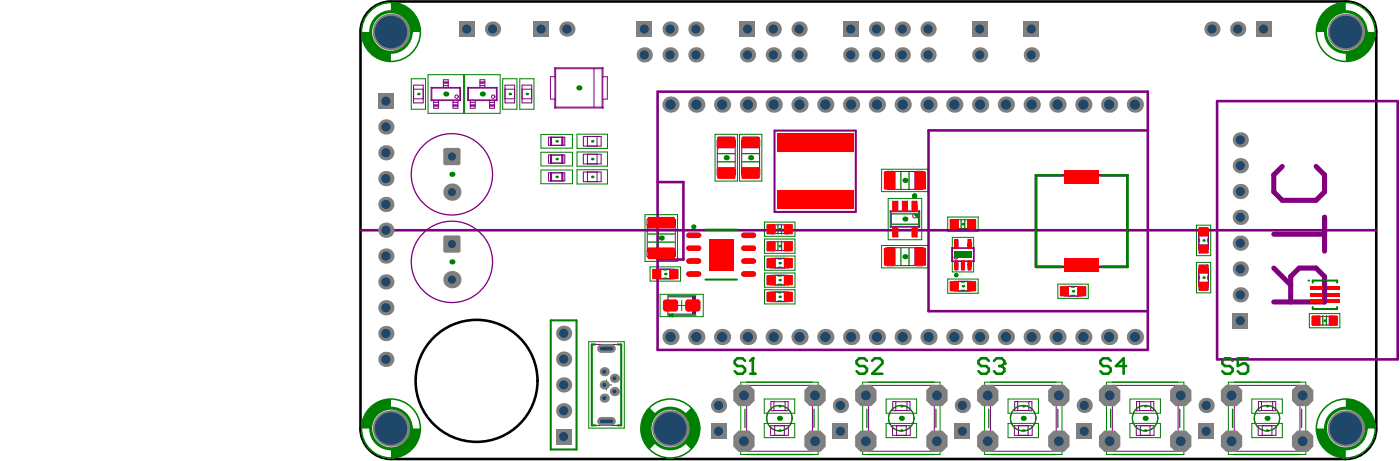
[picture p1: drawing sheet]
<svg xmlns="http://www.w3.org/2000/svg" width="459mm" height="151mm" viewBox="0 0 459 151" stroke-linecap="round" stroke-linejoin="round" font-family="sans-serif">
<g fill="none" stroke="#000" stroke-width=".85">
<path d="M121.5 3a10 10 0 0 1 6.6-2.5h313.1a10 10 0 0 1 10 10v129.8a10 10 0 0 1-10 10h-313a10 10 0 0 1-10-9.9v-129.9a10 10 0 0 1 3.3-7.5z"/>
<circle cx="156.2" cy="124.7" r="20"/>
</g>
<g fill="none" stroke="#008000" stroke-width=".33">
<path d="M134.8 25.8h4.7v10h-4.7zM140.3 24.5h11.7v12.6h-11.7zM152.3 24.5h11.7v12.6h-11.7zM164.8 25.8h4.7v10h-4.7zM170.4 25.8h4.7v10h-4.7zM177.3 44h10.4v4.5h-10.4zM177.3 49.9h10.4v4.4h-10.4zM177.3 55.7h10.4v4.5h-10.4zM189.2 43.9h10v4.7h-10zM189.2 49.8h10v4.6h-10zM189.2 55.6h10v4.7h-10zM234.4 44h7.4v15.3h-7.4z"/>
<path d="M242.4 44h7.3v15.3h-7.3zM289 55.4h15.3v7.4h-15.3zM211.5 70.3h10.6v15.3h-10.6zM250.6 72.7h10v4.7h-10zM250.6 78.3h10v4.7h-10zM291.2 65h11v13.5h-11zM310.7 71.1h10v4.6h-10zM312.2 77.7h7v11.4h-7zM392.2 73.7h4.7v10h-4.7zM213.1 87.4h10v4.7h-10zM216.4 96.4h14.2v7.3h-14.2zM223.5 98.4v3.3"/>
<path d="M250.6 83.9h10v4.6h-10zM250.6 89.4h10v4.7h-10zM250.6 94.9h10v4.7h-10zM289 80.4h15.3v7.3h-15.3zM310.7 91.4h10v4.7h-10zM346.8 93.1h10v4.6h-10zM392.2 85.9h4.7v10h-4.7zM193 111.9h11.7v28.3h-11.7zM221.8 100.1h3.3M429.2 102.7h10v4.7h-10zM197.2 126.1h3.3M198.8 124.4v3.3"/>
<path d="M242.9 125.2h25.3v23.7h-25.3zM250.5 130.7h10v4.7h-10zM250.5 138.7h10v4.6h-10zM282.8 125.2h25.4v23.7h-25.4zM290.5 130.7h10v4.7h-10zM290.5 138.7h10v4.6h-10zM322.8 125.2h25.4v23.7h-25.4zM330.5 130.7h10v4.7h-10zM330.5 138.7h10v4.6h-10zM362.7 125.2h25.4v23.7h-25.4zM370.4 130.7h10v4.7h-10zM370.4 138.7h10v4.6h-10z"/>
<path d="M402.7 125.2h25.4v23.7h-25.4zM410.4 130.7h10v4.7h-10zM410.4 138.7h10v4.6h-10z"/>
</g>
<g fill="#008000">
<circle cx="137.2" cy="30.8" r=".42"/>
<circle cx="148.1" cy="85.8" r=".85"/>
<circle cx="148.1" cy="57.1" r=".85"/>
<circle cx="146.2" cy="30.8" r=".83"/>
<circle cx="158.1" cy="30.8" r=".83"/>
<circle cx="167.1" cy="30.8" r=".42"/>
<circle cx="172.7" cy="30.8" r=".42"/>
<circle cx="182.5" cy="57.9" r=".42"/>
<circle cx="182.5" cy="52.1" r=".42"/>
<circle cx="182.5" cy="46.3" r=".42"/>
<circle cx="194.2" cy="57.9" r=".42"/>
<circle cx="194.2" cy="52.1" r=".42"/>
<circle cx="194.2" cy="46.3" r=".42"/>
<circle cx="238.1" cy="51.7" r=".85"/>
<circle cx="246.1" cy="51.7" r=".85"/>
<circle cx="255.5" cy="141" r=".42"/>
<circle cx="255.5" cy="133" r=".42"/>
<circle cx="255.6" cy="97.2" r=".42"/>
<circle cx="255.6" cy="91.7" r=".42"/>
<circle cx="255.6" cy="86.2" r=".42"/>
<circle cx="255.6" cy="80.6" r=".42"/>
<circle cx="255.6" cy="75.1" r=".42"/>
<circle cx="295.5" cy="141" r=".42"/>
<circle cx="295.5" cy="133" r=".42"/>
<circle cx="296.7" cy="84.1" r=".85"/>
<circle cx="296.7" cy="71.7" r=".83"/>
<circle cx="296.7" cy="59.1" r=".85"/>
<circle cx="315.7" cy="93.7" r=".42"/>
<circle cx="315.7" cy="73.4" r=".42"/>
<circle cx="335.5" cy="141" r=".42"/>
<circle cx="335.5" cy="133" r=".42"/>
<circle cx="375.4" cy="141" r=".42"/>
<circle cx="375.4" cy="133" r=".42"/>
<circle cx="394.6" cy="90.9" r=".42"/>
<circle cx="394.6" cy="78.7" r=".42"/>
<circle cx="415.4" cy="141" r=".42"/>
<circle cx="415.4" cy="133" r=".42"/>
<circle cx="434.2" cy="105" r=".42"/>
<circle cx="218.1" cy="89.7" r=".42"/>
<circle cx="255.5" cy="137" r=".85"/>
<circle cx="295.5" cy="137" r=".85"/>
<circle cx="315.7" cy="83.4" r=".83"/>
<circle cx="335.5" cy="137" r=".85"/>
<circle cx="375.4" cy="137" r=".85"/>
<circle cx="415.4" cy="137" r=".85"/>
<circle cx="216.8" cy="78" r=".85"/>
<circle cx="351.8" cy="95.4" r=".42"/>
<circle cx="189.8" cy="28.8" r=".85"/>
</g>
<g fill="none" stroke="#800080" stroke-width=".33">
<path d="M135.6 27.9h3.1v5.8h-3.1zM135.6 29.2h3.1M135.6 32.4h3.1M141.3 28.6l.3 .3M141.3 28.6v4.4M141.3 28.6h9.7M141.3 33h9.7M141.6 28.9v3.8M141.6 32.7l-.3 .3M141.6 32.7h9.1M141.6 28.9h9.1M142.2 33v2.5h1.6v-2.5"/>
<path d="M142.2 33.5h1.6M142.2 34.4h1.6M142.2 34.5h1.6M142.2 34.8h1.6M145.4 27.2h1.5M145.4 28h1.5M145.4 27.1h1.5M145.4 26.8h1.5M145.4 28.6v-2.5h1.5v2.5M148.5 33v2.5h1.6v-2.5M148.5 33.5h1.6M148.5 34.4h1.6"/>
<path d="M148.5 34.5h1.6M148.5 34.8h1.6M150.7 28.9v3.8M150.7 32.7l.3 .3M151 28.6v4.4M151 28.6l-.3 .3M153.3 28.6l.3 .3M153.3 28.6v4.4M153.3 28.6h9.7M153.3 33h9.7M153.6 28.9v3.8M153.6 32.7l-.3 .3"/>
<path d="M153.6 32.7h9.1M153.6 28.9h9.1M154.2 33v2.5h1.6v-2.5M154.2 33.5h1.6M154.2 34.4h1.6M154.2 34.5h1.6M154.2 34.8h1.6M157.3 27.2h1.6M157.3 28h1.6M157.3 27.1h1.6M157.3 26.8h1.6M157.3 28.6v-2.5h1.6v2.5"/>
<path d="M160.5 33v2.5h1.6v-2.5M160.5 33.5h1.6M160.5 34.4h1.6M160.5 34.5h1.6M160.5 34.8h1.6M162.7 28.9v3.8M162.7 32.7l.3 .3M163 28.6v4.4M163 28.6l-.3 .3M165.5 29.2h3.2v-1.3h-3.2v5.8h3.2v-1.3h-3.2M168.7 29.2v3.2M171.1 29.2h3.2"/>
<path d="M171.1 32.4h3.2M171.1 27.9h3.2v5.8h-3.2zM180.4 25.1h1.5v7.4h-1.5zM181.9 35.4h15.8M181.9 22.2v2.9M181.9 32.5v2.9M181.9 22.2l.3 .3M181.9 22.2h.1M181.9 22.2h15.8M182.2 22.5v12.6M182.2 35.1l-.3 .3M182.2 35.1h15.2"/>
<path d="M194.7 22.5v12.6M197.4 22.5v12.6M197.4 35.1l.3 .3M197.4 22.5h-15.2M197.6 25.1h1.5v7.4h-1.5zM197.7 22.2h.1M197.7 22.2v2.9M197.7 32.5v2.9M197.7 22.2l-.3 .3M179.8 56.6h5.4v2.7h-5.4zM179.8 44.9h5.4v2.7h-5.4zM179.8 50.8h5.4v2.6h-5.4z"/>
<path d="M180.5 44.9v2.7M180.5 50.8v2.6M180.5 56.6v2.7M180.5 50.8h4v2.6M180.8 44.9v2.7M180.8 50.8v2.6M180.8 56.6v2.7M184.2 44.9v2.7M184.2 50.8v2.6M184.2 56.6v2.7M184.5 44.9v2.7M184.5 56.6v2.7"/>
<path d="M191.2 56.3h5.9v3.2h-5.9zM191.2 44.7h5.9v3.2h-5.9zM191.2 50.5h5.9v3.2h-5.9zM192.6 44.7v3.2M192.6 50.5v3.2M192.6 56.3v3.2M195.7 44.7v3.2M195.7 50.5v3.2M195.7 56.3v3.2M235.1 47.7h6v-1.7h-6v11.3h6v-1.7h-6M241 47.7v7.9M243.1 46h6v1.7h-6z"/>
<path d="M243.1 55.6h6v1.7h-6zM243.2 47.7v7.9M249 47.7v7.9M291 56.1h1.7v6h-1.7zM292.7 56.2h8M300.7 56.1h1.6v6h-1.6zM212.1 72h9.3v1.6h-9.3zM212.2 73.6v8.7M221.4 73.6v8.7M252.8 79.1h1v3h-1zM253.8 73.6v3h-1v-3h5.6v3h-1v-3M253.8 76.5h3.6"/>
<path d="M253.8 79.2h3.6M257.4 79.1h1v3h-1zM291.8 69.1l.3 .3M291.8 69.1v5.3M291.8 74.4h9.7M291.8 69.1h9.7M292.1 74.1l-.3 .3M292.1 69.4v4.7M292.1 74.1h9.1M292.1 69.4h9.1M292.7 62h8M292.8 74.4v2h1.4v-2"/>
<path d="M292.8 75.7h1.4M292.8 75.4h1.4M292.8 74.6h1.4M292.8 69.1v-2h1.4v2M292.8 67.8h1.4M292.8 68.1h1.4M292.8 68.9h1.4M296 69.1v-2h1.3v2M296 67.8h1.3M296 68.1h1.3M296 68.9h1.3M299.2 74.4v2h1.3v-2"/>
<path d="M299.2 75.7h1.3M299.2 75.4h1.3M299.2 74.6h1.3M299.2 69.1v-2h1.3v2M299.2 67.8h1.3M299.2 68.1h1.3M299.2 68.9h1.3M301.2 74.1l.3 .3M301.2 69.4v4.7M301.5 69.1l-.3 .3M301.5 69.1v5.3M312.9 71.9h1v3h-1z"/>
<path d="M313 79.4h1v1.8h-1zM313 80h1M313.9 74.8h3.6M313.9 72h3.6M317.3 79.4h1v1.8h-1zM317.3 80h1M317.5 71.9h1v3h-1zM393 75.8h3.2v5.9h-3.2zM393 77.2h3.2M212.1 82.3h9.3v1.7h-9.3zM215.2 88.2h5.8v3.1h-5.8zM216.5 88.2v3.1"/>
<path d="M219 97.2h9v5.7h-9zM219.7 88.2v3.1M252.7 84.6h5.8v3.2h-5.8zM252.7 90.2h5.8v3.1h-5.8zM252.7 95.6h5.8v3.2h-5.8zM253.8 82.1h3.6M254 84.6v3.2M254 90.2v3.1M254 95.6v3.2M257.2 84.6v3.2M257.2 90.2v3.1M257.2 95.6v3.2"/>
<path d="M292.7 87.1v-6h-1.7v6h11.3v-6h-1.6v6M292.7 81.1h8M312 81.2l.2 .1M312 81.2v4.5M312 81.2h7.3M312 85.7h7.3M312.2 85.5l-.2 .2M312.2 81.3v4.2M312.2 85.5h7M312.2 81.3h7M312.8 92.1h5.8v3.2h-5.8zM313 85.6h1v1.8h-1z"/>
<path d="M313 86.8h1M313 86.5h1M313 80.3h1M314.1 92.1v3.2M315.2 85.6h1v1.8h-1zM315.2 86.8h1M315.2 86.5h1M317.3 92.1v3.2M317.3 85.6h1v1.8h-1zM317.3 86.8h1M317.3 86.5h1M317.3 80.3h1"/>
<path d="M319.2 85.5l.1 .2M319.2 81.3v4.2M319.3 81.2l-.1 .1M319.3 81.2v4.5M348.9 93.8h5.8v3.2h-5.8zM350.2 93.8v3.2M353.4 93.8v3.2M393 80.3h3.2M393 88h3.2v5.8h-3.2zM393 92.5h3.2M393 89.3h3.2M194 112.8h9.7v26.5h-9.7z"/>
<path d="M431.4 103.5h1v3h-1zM432.4 106.5h3.7M432.4 103.6h3.7M436.1 103.5h1v3h-1zM244.8 126.2h21.5v21.6h-21.5zM252.6 139.4h5.9v3.2h-5.9zM253.7 134.5v-3h-1v3h5.7v-3h-1v3M253.7 131.6h3.7M254 139.4v3.2M257.1 139.4v3.2M284.7 126.2h21.6v21.6h-21.6zM292.6 139.4h5.8v3.2h-5.8z"/>
<path d="M293.7 134.5v-3h-1v3h5.6v-3h-1v3M293.7 131.6h3.6M293.9 139.4v3.2M297.1 139.4v3.2M324.7 126.2h21.6v21.6h-21.6zM332.6 139.4h5.8v3.2h-5.8zM333.6 134.5v-3h-1v3h5.7v-3h-1v3M333.6 131.6h3.7M333.9 139.4v3.2M337 139.4v3.2M364.7 126.2h21.5v21.6h-21.5zM372.5 139.4h5.8v3.2h-5.8z"/>
<path d="M373.6 134.5v-3h-1v3h5.7v-3h-1v3M373.6 131.6h3.7M373.8 139.4v3.2M377 139.4v3.2M404.6 126.2h21.6v21.6h-21.6zM412.5 139.4h5.8v3.2h-5.8zM413.6 134.5v-3h-1v3h5.6v-3h-1v3M413.6 131.6h3.6M413.8 139.4v3.2M417 139.4v3.2"/>
</g>
<path d="M253.9 42.8h26.7v26.6h-26.7z" fill="none" stroke="#800080" stroke-width=".67"/>
<path d="M339.6 57.4h30v30h-30z" fill="none" stroke="#800080" stroke-width=".85"/>
<path d="M226.8 97.2h1.2v5.7h-1.2z" fill-rule="evenodd" fill="#800080"/>
<g fill="none" stroke="#800080" stroke-width=".33">
<circle cx="149.7" cy="31.7" r=".56"/>
<circle cx="161.7" cy="31.7" r=".56"/>
<circle cx="299.9" cy="70.7" r=".69"/>
<circle cx="313.4" cy="84.3" r=".58"/>
<circle cx="255.5" cy="137" r="4.2"/>
<circle cx="295.5" cy="137" r="4.2"/>
<circle cx="335.4" cy="137" r="4.2"/>
<circle cx="375.4" cy="137" r="4.2"/>
<circle cx="415.3" cy="137" r="4.2"/>
</g>
<g fill="none" stroke="#800080" stroke-width=".42">
<circle cx="148.1" cy="57.1" r="13.3"/>
<circle cx="148.1" cy="85.8" r="13.3"/>
</g>
<path d="M215.6 30h160.7v84.6h-160.7zM399 33.1h59.2v84.6h-59.2zM215.6 59.6h8.4v25.4h-8.4M376.3 42.7h-71.9v59.2h71.9M118.2 75.4h333" fill="none" stroke="#800080" stroke-width=".85"/>
<path d="M420.4 54.5l-2.8 2.8v5.5l2.8 2.8h11.1l2.7-2.8v-5.5l-2.7-2.8M417.6 76.7h16.6M434.2 71.2v11.1M417.6 98.9h16.6v-8.3l-2.7-2.8h-5.6l-2.8 2.8v8.3M417.6 87.8l5.5 5.6" fill="none" stroke="#800080" stroke-width="1.7"/>
<g fill="#008000">
<path d="M299.3 70.1h1.9v1.8z"/>
<path d="M226.6 133.5l1.7 1.9v1l.6 .6v.9l.5 .5v2.1l-.2 2.3-.4 .5v.9l-1.1 1.8-1.1 1.2-2.1-2.1 1.5-1.8v-1l.3-.3-.1-4.1-.9-.9v-.6l-.8-.8z"/>
<path d="M211.8 134.6l1.1-1.1 2.1 2.1-1.5 1.8v1l-.3 .3 .1 4.1 .9 .9v.6l.8 .8-2.1 2.1-1.7-2v-.9l-.6-.6v-.9l-.5-.5 .2-4.4 .4-.5v-.9z"/>
<path d="M128.2 .7l2.6 .3 .6 .6h.9l.6 .7h.7l1.5 1.5 1.5 1.7v.6l.7 .7 .5 2.1v1.6h-3l-.1-2.4-.7-.7v-.4l-3-2.8h-1.3l-.4-.4h-1.1z"/>
<path d="M433 5.1l3.2-3.1h.7l.6-.6 2.1-.6h1.6v3l-2.4 .2-.6 .6h-.5l-2.8 3.1v1.3l-.4 .4v1.1h-3l.2-2.6 .6-.7v-.8l.7-.7z"/>
<path d="M128.2 147l2.3-.2 .7-.6h.4l2.8-3v-1.3l.5-.5v-1.1h3l-.2 2.6-.7 .7v.9l-.6 .6v.7l-3.3 3h-.6l-.7 .6-2 .6h-1.6z"/>
<path d="M431.5 140.3h3l.2 2.4 .7 .7v.4l3 2.8h1.3l.4 .5h1.1v3l-2.6-.2-.7-.7h-.8l-.7-.6h-.6l-1.5-1.5-1.5-1.8v-.6l-.7-.7-.6-2.1z"/>
<path d="M121.5 133.4l1.7-1.5h.6l.7-.6 2.1-.6h1.6v3l-2.4 .2-.7 .6h-.4l-2.8 3v1.3l-.4 .5v1h-3.1l.2-2.6 .7-.6v-.9l.6-.6v-.7z"/>
<path d="M441.2 130.6l2.6 .2 .6 .7h.9l.7 .6h.6l1.5 1.5 1.5 1.8v.6l.7 .7 .6 2v1.6h-3l-.2-2.3-.7-.7v-.4l-3-2.8h-1.3l-.4-.5h-1.1z"/>
<path d="M118.5 10.5h3l.2 2.4 .6 .6v.4l3.1 2.9h1.3l.4 .4h1.1v3l-2.6-.2-.7-.6h-.8l-.7-.7h-.6l-1.6-1.5-1.5-1.7v-.7l-.6-.6-.6-2.1z"/>
<path d="M441.4 17h2.2l.6-.7h.5l2.8-3v-1.3l.4-.4v-1.1h3l-.2 2.6-.6 .6v.9l-.7 .6v.7l-3.2 3h-.7l-.6 .7-2.1 .5h-1.6z"/>
</g>
<path d="M231.3 75.2h10.3M231.3 91.6h10.3M430.4 92.6v-.7h8v.7M180.5 104.9h8.5v42.3h-8.5zM195.2 112.8h-1.2v26.5h1.2M202.5 112.8h1.2v26.5h-1.2M430.4 100.6v.6h8v-.6" fill="none" stroke="#008000" stroke-width=".67"/>
<g fill="none" stroke="#008000" stroke-width=".42">
<path d="M235.2 50.3h5.8M235.2 53h5.8M243.2 50.3h5.8M243.2 53h5.8M295.3 56.2v5.8M298 56.2v5.8M212.5 79.3h8.6M212.5 76.6h8.6M255 73.5v3.1M255 79v3.2M256.2 73.5v3.1M256.2 79v3.2"/>
<path d="M292.2 70.1h9v3.3h-9zM315.1 71.8v3.2M316.3 71.8v3.2M393.2 78.2v1M395.9 78.2v1M217.6 91.1h1M217.6 88.4h1M218.8 96.9h9.3M255.1 98.6h1M255.1 93.1h1M255.1 90.4h1M255.1 95.9h1"/>
<path d="M255.1 84.8h1M255.1 87.5h1M295.3 81.2v5.8M298 81.2v5.8M315.2 92.4h1M315.2 95.1h1M351.3 96.7h1M351.3 94h1M393.2 90.4v1M395.9 90.4v1M218.8 103.2h9.3M219.5 103.3l1-.5v1z"/>
<path d="M219.5 103.3h1M219.5 102.8v1M433.7 103.4v3.2M434.8 103.4v3.2M244.2 134v6M244.8 125.2h21.5M266.9 134v6M284.2 134v6M284.7 125.2h21.6M306.8 134v6M324.1 134v6M324.7 125.2h21.5"/>
<path d="M346.8 134v6M364.1 134v6M364.6 125.2h21.6M386.7 134v6M404.1 134v6M404.6 125.2h21.6M426.7 134v6M244.8 148.9h21.5M284.7 148.9h21.6M324.7 148.9h21.6M364.6 148.9h21.6M404.6 148.9h21.6"/>
</g>
<path d="M348 57.4h-8.4v30h8.4M361.3 57.4h8.3v30h-8.3" fill="none" stroke="#008000" stroke-width=".85"/>
<path d="M312.9 82.4h5.6v2h-5.6z" fill-rule="evenodd" fill="#008000"/>
<path d="M299.8 64.2h.1" fill="none" stroke="#008000" stroke-width="1.7"/>
<path d="M313.5 90.1h.1" fill="none" stroke="#008000" stroke-width="1.3"/>
<path d="M244.3 118.2l-.9-.8h-1.7l-.8 .8v.8l.8 .9h1.7l.9 .8v.9l-.9 .8h-1.7l-.8-.8M246.8 117.4v5M245.9 122.4h1.7" fill="none" stroke="#008000" stroke-width=".85"/>
<circle cx="246.8" cy="117.4" r=".42" fill="#008000"/>
<path d="M246.8 117.4l-.9 .8M324.2 118.2l-.9-.8h-1.7l-.8 .8v.8l.8 .9h1.7l.9 .8v.9l-.9 .8h-1.7l-.8-.8M325.9 118.2l.8-.8h1.7l.8 .8v.8" fill="none" stroke="#008000" stroke-width=".85"/>
<circle cx="329.2" cy="119" r=".42" fill="#008000"/>
<path d="M284.2 118.2l-.8-.8h-1.7l-.9 .8v.8l.9 .9h1.7l.8 .8v.9l-.8 .8h-1.7l-.9-.8M285.9 118.2l.8-.8h1.7l.9 .8v.8l-3.4 3.4h3.4M327.6 119.9h.8M328.4 119.9l.8 .8v.9l-.8 .8h-1.7l-.8-.8M329.2 119l-.8 .9M364.1 118.2l-.8-.8h-1.7l-.8 .8v.8l.8 .9h1.7l.8 .8v.9l-.8 .8h-1.7l-.8-.8M369.2 119.9h-3.4l2.6-2.5v5M404.1 118.2l-.9-.8h-1.6l-.9 .8v.8l.9 .9h1.6l.9 .8v.9l-.9 .8h-1.6l-.9-.8M409.2 117.4h-3.4v2.5l1.7-.9h.8l.9 .9v1.7l-.9 .8h-1.7l-.8-.8" fill="none" stroke="#008000" stroke-width=".85"/>
<circle cx="227.4" cy="74.3" r=".42" fill="none" stroke="#008000" stroke-width=".83"/>
<circle cx="429" cy="91.9" r=".17" fill="none" stroke="#008000" stroke-width=".33"/>
<g fill="none" stroke="#008000" stroke-width=".42">
<circle cx="255.5" cy="137" r="4.2"/>
<circle cx="295.5" cy="137" r="4.2"/>
<circle cx="335.4" cy="137" r="4.2"/>
<circle cx="375.4" cy="137" r="4.2"/>
<circle cx="415.3" cy="137" r="4.2"/>
</g>
<g fill="none" stroke="#008000" stroke-width="1">
<circle cx="128.2" cy="10.5" r="6.7"/>
<circle cx="441.2" cy="10.5" r="6.7"/>
<circle cx="128.2" cy="140.3" r="6.7"/>
<circle cx="219.7" cy="140.3" r="6.7"/>
<circle cx="441.2" cy="140.3" r="6.7"/>
</g>
<g fill="none" stroke="#008000" stroke-width=".5">
<circle cx="128.2" cy="10.5" r="9.7"/>
<circle cx="441.2" cy="10.5" r="9.7"/>
<circle cx="128.2" cy="140.3" r="9.7"/>
<circle cx="219.7" cy="140.3" r="9.7"/>
<circle cx="441.2" cy="140.3" r="9.7"/>
</g>
<circle cx="234.6" cy="79.7" r="1.33" fill="#808080"/>
<circle cx="234.6" cy="79.7" r=".67" fill="#a6968d"/>
<circle cx="238.3" cy="79.7" r="1.33" fill="#808080"/>
<circle cx="238.3" cy="79.7" r=".67" fill="#a6968d"/>
<circle cx="234.6" cy="83.4" r="1.33" fill="#808080"/>
<circle cx="234.6" cy="83.4" r=".67" fill="#a6968d"/>
<circle cx="238.3" cy="83.4" r="1.33" fill="#808080"/>
<circle cx="238.3" cy="83.4" r=".67" fill="#a6968d"/>
<circle cx="234.6" cy="87.1" r="1.33" fill="#808080"/>
<circle cx="234.6" cy="87.1" r=".67" fill="#a6968d"/>
<circle cx="238.3" cy="87.1" r="1.33" fill="#808080"/>
<circle cx="238.3" cy="87.1" r=".67" fill="#a6968d"/>
<circle cx="219.7" cy="18" r="2.5" fill="#808080"/>
<circle cx="219.7" cy="18" r="1.5" fill="#1f4769"/>
<circle cx="253.5" cy="18" r="2.5" fill="#808080"/>
<circle cx="253.5" cy="18" r="1.5" fill="#1f4769"/>
<circle cx="287.3" cy="18" r="2.5" fill="#808080"/>
<circle cx="287.3" cy="18" r="1.5" fill="#1f4769"/>
<circle cx="321.2" cy="18" r="2.5" fill="#808080"/>
<circle cx="321.2" cy="18" r="1.5" fill="#1f4769"/>
<circle cx="219.8" cy="110.4" r="2.67" fill="#808080"/>
<circle cx="219.8" cy="110.4" r="1.67" fill="#1f4769"/>
<circle cx="219.8" cy="34.3" r="2.67" fill="#808080"/>
<circle cx="219.8" cy="34.3" r="1.67" fill="#1f4769"/>
<circle cx="253.6" cy="110.4" r="2.67" fill="#808080"/>
<circle cx="253.6" cy="110.4" r="1.67" fill="#1f4769"/>
<circle cx="253.6" cy="34.3" r="2.67" fill="#808080"/>
<circle cx="253.6" cy="34.3" r="1.67" fill="#1f4769"/>
<circle cx="287.5" cy="110.4" r="2.67" fill="#808080"/>
<circle cx="287.5" cy="110.4" r="1.67" fill="#1f4769"/>
<circle cx="287.5" cy="34.3" r="2.67" fill="#808080"/>
<circle cx="287.5" cy="34.3" r="1.67" fill="#1f4769"/>
<circle cx="321.3" cy="110.4" r="2.67" fill="#808080"/>
<circle cx="321.3" cy="110.4" r="1.67" fill="#1f4769"/>
<circle cx="321.3" cy="34.3" r="2.67" fill="#808080"/>
<circle cx="321.3" cy="34.3" r="1.67" fill="#1f4769"/>
<path d="M352.9 138.7h5v5h-5z" fill-rule="evenodd" fill="#808080"/>
<circle cx="355.4" cy="141.2" r="1.5" fill="#1f4769"/>
<circle cx="355.4" cy="132.8" r="2.5" fill="#808080"/>
<circle cx="355.4" cy="132.8" r="1.5" fill="#1f4769"/>
<circle cx="355.1" cy="110.4" r="2.67" fill="#808080"/>
<circle cx="355.1" cy="110.4" r="1.67" fill="#1f4769"/>
<circle cx="355.1" cy="34.3" r="2.67" fill="#808080"/>
<circle cx="355.1" cy="34.3" r="1.67" fill="#1f4769"/>
<path d="M150.5 7h5v5h-5z" fill-rule="evenodd" fill="#808080"/>
<circle cx="153" cy="9.5" r="1.5" fill="#1f4769"/>
<circle cx="185.8" cy="9.5" r="2.5" fill="#808080"/>
<circle cx="185.8" cy="9.5" r="1.5" fill="#1f4769"/>
<circle cx="219.7" cy="9.5" r="2.5" fill="#808080"/>
<circle cx="219.7" cy="9.5" r="1.5" fill="#1f4769"/>
<circle cx="253.5" cy="9.5" r="2.5" fill="#808080"/>
<circle cx="253.5" cy="9.5" r="1.5" fill="#1f4769"/>
<circle cx="287.3" cy="9.5" r="2.5" fill="#808080"/>
<circle cx="287.3" cy="9.5" r="1.5" fill="#1f4769"/>
<path d="M318.7 7h5v5h-5z" fill-rule="evenodd" fill="#808080"/>
<circle cx="321.2" cy="9.5" r="1.5" fill="#1f4769"/>
<circle cx="184.8" cy="126.1" r="2.5" fill="#808080"/>
<circle cx="184.8" cy="126.1" r="1.5" fill="#1f4769"/>
<circle cx="198.1" cy="126.1" r="1.5" fill="#808080"/>
<circle cx="198.1" cy="126.1" r=".67" fill="#1f4769"/>
<path d="M197.2 114.2h3.3" fill="none" stroke="#808080" stroke-width="2.8"/>
<path d="M197.2 114.2h3.3" fill="none" stroke="#1f4769" stroke-width="1.2"/>
<circle cx="228.1" cy="18" r="2.5" fill="#808080"/>
<circle cx="228.1" cy="18" r="1.5" fill="#1f4769"/>
<circle cx="211.2" cy="18" r="2.5" fill="#808080"/>
<circle cx="211.2" cy="18" r="1.5" fill="#1f4769"/>
<circle cx="245.1" cy="18" r="2.5" fill="#808080"/>
<circle cx="245.1" cy="18" r="1.5" fill="#1f4769"/>
<circle cx="278.9" cy="18" r="2.5" fill="#808080"/>
<circle cx="278.9" cy="18" r="1.5" fill="#1f4769"/>
<circle cx="304.3" cy="18" r="2.5" fill="#808080"/>
<circle cx="304.3" cy="18" r="1.5" fill="#1f4769"/>
<circle cx="295.8" cy="18" r="2.5" fill="#808080"/>
<circle cx="295.8" cy="18" r="1.5" fill="#1f4769"/>
<circle cx="338.1" cy="18" r="2.5" fill="#808080"/>
<circle cx="338.1" cy="18" r="1.5" fill="#1f4769"/>
<circle cx="406.6" cy="79.6" r="2.5" fill="#808080"/>
<circle cx="406.6" cy="79.6" r="1.5" fill="#1f4769"/>
<circle cx="406.6" cy="45.8" r="2.5" fill="#808080"/>
<circle cx="406.6" cy="45.8" r="1.5" fill="#1f4769"/>
<path d="M146 77.1h4.3l.7 .7v4.3l-.7 .7h-4.3l-.7-.7v-4.3z" fill-rule="evenodd" fill="#808080"/>
<g fill="#808080">
<path d="M150.3 82.1h.7zM150.3 82.1h.7l-.1 .2-.6 .5z"/>
<path d="M150.3 77.1v.7zM150.3 77.1l.5 .2 .2 .5h-.7z"/>
<path d="M145.3 77.8h.7zM145.5 77.3l.5-.2v.7h-.7z"/>
<path d="M146 82.1v.7zM145.3 82.1h.7v.7l-.5-.2z"/>
</g>
<circle cx="148.1" cy="79.9" r="1.33" fill="#1f4769"/>
<path d="M146 48.4h4.3l.7 .7v4.3l-.7 .7h-4.3l-.7-.7v-4.3z" fill-rule="evenodd" fill="#808080"/>
<g fill="#808080">
<path d="M150.3 53.4h.7zM150.3 53.4h.7l-.1 .3-.6 .4z"/>
<path d="M150.3 48.4v.7zM150.3 48.4l.5 .2 .2 .5h-.7z"/>
<path d="M145.3 49.1h.7zM145.5 48.6l.5-.2v.7h-.7z"/>
<path d="M146 53.4v.7zM145.3 53.4h.7v.7l-.5-.2z"/>
</g>
<circle cx="148.1" cy="51.3" r="1.33" fill="#1f4769"/>
<circle cx="184.8" cy="134.5" r="2.5" fill="#808080"/>
<circle cx="184.8" cy="134.5" r="1.5" fill="#1f4769"/>
<path d="M182.3 140.5h5v5h-5z" fill-rule="evenodd" fill="#808080"/>
<circle cx="184.8" cy="143" r="1.5" fill="#1f4769"/>
<path d="M197.2 138h3.3" fill="none" stroke="#808080" stroke-width="2.8"/>
<path d="M197.2 138h3.3" fill="none" stroke="#1f4769" stroke-width="1.2"/>
<circle cx="198.1" cy="130.4" r="1.5" fill="#808080"/>
<circle cx="198.1" cy="130.4" r=".67" fill="#1f4769"/>
<circle cx="201.4" cy="128.2" r="1.5" fill="#808080"/>
<circle cx="201.4" cy="128.2" r=".67" fill="#1f4769"/>
<circle cx="201.4" cy="123.9" r="1.5" fill="#808080"/>
<circle cx="201.4" cy="123.9" r=".67" fill="#1f4769"/>
<circle cx="198.1" cy="121.7" r="1.5" fill="#808080"/>
<circle cx="198.1" cy="121.7" r=".67" fill="#1f4769"/>
<circle cx="184.8" cy="109.2" r="2.5" fill="#808080"/>
<circle cx="184.8" cy="109.2" r="1.5" fill="#1f4769"/>
<circle cx="228.3" cy="110.4" r="2.67" fill="#808080"/>
<circle cx="228.3" cy="110.4" r="1.67" fill="#1f4769"/>
<circle cx="228.3" cy="34.3" r="2.67" fill="#808080"/>
<circle cx="228.3" cy="34.3" r="1.67" fill="#1f4769"/>
<path d="M242.1 126h3.5l1.8 1.8v3.5l-1.8 1.7h-3.5l-1.7-1.7v-3.5z" fill-rule="evenodd" fill="#808080"/>
<circle cx="243.9" cy="129.5" r="1.61" fill="#1f4769"/>
<circle cx="245.2" cy="110.4" r="2.67" fill="#808080"/>
<circle cx="245.2" cy="110.4" r="1.67" fill="#1f4769"/>
<circle cx="236.7" cy="110.4" r="2.67" fill="#808080"/>
<circle cx="236.7" cy="110.4" r="1.67" fill="#1f4769"/>
<circle cx="245.2" cy="34.3" r="2.67" fill="#808080"/>
<circle cx="245.2" cy="34.3" r="1.67" fill="#1f4769"/>
<circle cx="236.7" cy="34.3" r="2.67" fill="#808080"/>
<circle cx="236.7" cy="34.3" r="1.67" fill="#1f4769"/>
<path d="M263.7 127.8l1.8-1.8h3.4l1.8 1.8v3.5l-1.8 1.7h-3.4l-1.8-1.7z" fill-rule="evenodd" fill="#808080"/>
<circle cx="267.2" cy="129.5" r="1.61" fill="#1f4769"/>
<path d="M280.4 127.8l1.7-1.8h3.5l1.7 1.8v3.5l-1.7 1.7h-3.5l-1.7-1.7z" fill-rule="evenodd" fill="#808080"/>
<circle cx="283.8" cy="129.5" r="1.61" fill="#1f4769"/>
<path d="M273 138.7h5v5h-5z" fill-rule="evenodd" fill="#808080"/>
<circle cx="275.5" cy="141.2" r="1.5" fill="#1f4769"/>
<circle cx="275.5" cy="132.8" r="2.5" fill="#808080"/>
<circle cx="275.5" cy="132.8" r="1.5" fill="#1f4769"/>
<circle cx="279" cy="110.4" r="2.67" fill="#808080"/>
<circle cx="279" cy="110.4" r="1.67" fill="#1f4769"/>
<circle cx="270.6" cy="110.4" r="2.67" fill="#808080"/>
<circle cx="270.6" cy="110.4" r="1.67" fill="#1f4769"/>
<circle cx="279" cy="34.3" r="2.67" fill="#808080"/>
<circle cx="279" cy="34.3" r="1.67" fill="#1f4769"/>
<circle cx="270.6" cy="34.3" r="2.67" fill="#808080"/>
<circle cx="270.6" cy="34.3" r="1.67" fill="#1f4769"/>
<path d="M303.7 127.8l1.7-1.8h3.5l1.8 1.8v3.5l-1.8 1.7h-3.5l-1.7-1.7z" fill-rule="evenodd" fill="#808080"/>
<circle cx="307.2" cy="129.5" r="1.61" fill="#1f4769"/>
<circle cx="304.4" cy="110.4" r="2.67" fill="#808080"/>
<circle cx="304.4" cy="110.4" r="1.67" fill="#1f4769"/>
<circle cx="295.9" cy="110.4" r="2.67" fill="#808080"/>
<circle cx="295.9" cy="110.4" r="1.67" fill="#1f4769"/>
<circle cx="304.4" cy="34.3" r="2.67" fill="#808080"/>
<circle cx="304.4" cy="34.3" r="1.67" fill="#1f4769"/>
<circle cx="295.9" cy="34.3" r="2.67" fill="#808080"/>
<circle cx="295.9" cy="34.3" r="1.67" fill="#1f4769"/>
<path d="M320.3 127.8l1.8-1.8h3.5l1.7 1.8v3.5l-1.7 1.7h-3.5l-1.8-1.7z" fill-rule="evenodd" fill="#808080"/>
<circle cx="323.8" cy="129.5" r="1.61" fill="#1f4769"/>
<circle cx="338.2" cy="110.4" r="2.67" fill="#808080"/>
<circle cx="338.2" cy="110.4" r="1.67" fill="#1f4769"/>
<circle cx="329.8" cy="110.4" r="2.67" fill="#808080"/>
<circle cx="329.8" cy="110.4" r="1.67" fill="#1f4769"/>
<circle cx="338.2" cy="34.3" r="2.67" fill="#808080"/>
<circle cx="338.2" cy="34.3" r="1.67" fill="#1f4769"/>
<circle cx="329.8" cy="34.3" r="2.67" fill="#808080"/>
<circle cx="329.8" cy="34.3" r="1.67" fill="#1f4769"/>
<path d="M343.6 127.8l1.8-1.8h3.5l1.7 1.8v3.5l-1.7 1.7h-3.5l-1.8-1.7z" fill-rule="evenodd" fill="#808080"/>
<circle cx="347.1" cy="129.5" r="1.61" fill="#1f4769"/>
<path d="M360.3 127.8l1.7-1.8h3.5l1.8 1.8v3.5l-1.8 1.7h-3.5l-1.7-1.7z" fill-rule="evenodd" fill="#808080"/>
<circle cx="363.8" cy="129.5" r="1.61" fill="#1f4769"/>
<circle cx="363.6" cy="110.4" r="2.67" fill="#808080"/>
<circle cx="363.6" cy="110.4" r="1.67" fill="#1f4769"/>
<circle cx="346.7" cy="110.4" r="2.67" fill="#808080"/>
<circle cx="346.7" cy="110.4" r="1.67" fill="#1f4769"/>
<circle cx="363.6" cy="34.3" r="2.67" fill="#808080"/>
<circle cx="363.6" cy="34.3" r="1.67" fill="#1f4769"/>
<circle cx="346.7" cy="34.3" r="2.67" fill="#808080"/>
<circle cx="346.7" cy="34.3" r="1.67" fill="#1f4769"/>
<path d="M383.6 127.8l1.7-1.8h3.5l1.8 1.8v3.5l-1.8 1.7h-3.5l-1.7-1.7z" fill-rule="evenodd" fill="#808080"/>
<circle cx="387.1" cy="129.5" r="1.61" fill="#1f4769"/>
<circle cx="372.1" cy="110.4" r="2.67" fill="#808080"/>
<circle cx="372.1" cy="110.4" r="1.67" fill="#1f4769"/>
<circle cx="372.1" cy="34.3" r="2.67" fill="#808080"/>
<circle cx="372.1" cy="34.3" r="1.67" fill="#1f4769"/>
<path d="M400.2 127.8l1.8-1.8h3.5l1.7 1.8v3.5l-1.7 1.7h-3.5l-1.8-1.7z" fill-rule="evenodd" fill="#808080"/>
<circle cx="403.7" cy="129.5" r="1.61" fill="#1f4769"/>
<path d="M404.1 102.5h5v5h-5z" fill-rule="evenodd" fill="#808080"/>
<circle cx="406.6" cy="105" r="1.5" fill="#1f4769"/>
<circle cx="406.6" cy="96.6" r="2.5" fill="#808080"/>
<circle cx="406.6" cy="96.6" r="1.5" fill="#1f4769"/>
<circle cx="406.6" cy="88.1" r="2.5" fill="#808080"/>
<circle cx="406.6" cy="88.1" r="1.5" fill="#1f4769"/>
<circle cx="406.6" cy="71.2" r="2.5" fill="#808080"/>
<circle cx="406.6" cy="71.2" r="1.5" fill="#1f4769"/>
<circle cx="406.6" cy="62.7" r="2.5" fill="#808080"/>
<circle cx="406.6" cy="62.7" r="1.5" fill="#1f4769"/>
<circle cx="406.6" cy="54.3" r="2.5" fill="#808080"/>
<circle cx="406.6" cy="54.3" r="1.5" fill="#1f4769"/>
<circle cx="441.2" cy="140.3" r="6" fill="#808080"/>
<circle cx="441.2" cy="140.3" r="5.3" fill="#1f4769"/>
<path d="M423.5 127.8l1.8-1.8h3.5l1.7 1.8v3.5l-1.7 1.7h-3.5l-1.8-1.7z" fill-rule="evenodd" fill="#808080"/>
<circle cx="427" cy="129.5" r="1.61" fill="#1f4769"/>
<circle cx="148.1" cy="62.9" r="2.83" fill="#808080"/>
<circle cx="148.1" cy="62.9" r="1.33" fill="#1f4769"/>
<circle cx="148.1" cy="91.6" r="2.83" fill="#808080"/>
<circle cx="148.1" cy="91.6" r="1.33" fill="#1f4769"/>
<circle cx="161.5" cy="9.5" r="2.5" fill="#808080"/>
<circle cx="161.5" cy="9.5" r="1.5" fill="#1f4769"/>
<circle cx="184.8" cy="117.6" r="2.5" fill="#808080"/>
<circle cx="184.8" cy="117.6" r="1.5" fill="#1f4769"/>
<circle cx="228.1" cy="9.5" r="2.5" fill="#808080"/>
<circle cx="228.1" cy="9.5" r="1.5" fill="#1f4769"/>
<path d="M208.7 7h5v5h-5z" fill-rule="evenodd" fill="#808080"/>
<circle cx="211.2" cy="9.5" r="1.5" fill="#1f4769"/>
<path d="M242.1 141h3.5l1.8 1.8v3.5l-1.8 1.7h-3.5l-1.7-1.7v-3.5z" fill-rule="evenodd" fill="#808080"/>
<circle cx="243.9" cy="144.5" r="1.61" fill="#1f4769"/>
<path d="M242.6 7h5v5h-5z" fill-rule="evenodd" fill="#808080"/>
<circle cx="245.1" cy="9.5" r="1.5" fill="#1f4769"/>
<path d="M263.7 142.8l1.8-1.8h3.4l1.8 1.8v3.5l-1.8 1.7h-3.4l-1.8-1.7z" fill-rule="evenodd" fill="#808080"/>
<circle cx="267.2" cy="144.5" r="1.61" fill="#1f4769"/>
<path d="M280.4 142.8l1.7-1.8h3.5l1.7 1.8v3.5l-1.7 1.7h-3.5l-1.7-1.7z" fill-rule="evenodd" fill="#808080"/>
<circle cx="283.8" cy="144.5" r="1.61" fill="#1f4769"/>
<path d="M276.4 7h5v5h-5z" fill-rule="evenodd" fill="#808080"/>
<circle cx="278.9" cy="9.5" r="1.5" fill="#1f4769"/>
<path d="M305.4 141h3.5l1.8 1.8v3.5l-1.8 1.7h-3.5l-1.7-1.7v-3.5z" fill-rule="evenodd" fill="#808080"/>
<circle cx="307.2" cy="144.5" r="1.61" fill="#1f4769"/>
<circle cx="304.3" cy="9.5" r="2.5" fill="#808080"/>
<circle cx="304.3" cy="9.5" r="1.5" fill="#1f4769"/>
<circle cx="295.8" cy="9.5" r="2.5" fill="#808080"/>
<circle cx="295.8" cy="9.5" r="1.5" fill="#1f4769"/>
<path d="M320.3 142.8l1.8-1.8h3.5l1.7 1.8v3.5l-1.7 1.7h-3.5l-1.8-1.7z" fill-rule="evenodd" fill="#808080"/>
<circle cx="323.8" cy="144.5" r="1.61" fill="#1f4769"/>
<path d="M335.6 7h5v5h-5z" fill-rule="evenodd" fill="#808080"/>
<circle cx="338.1" cy="9.5" r="1.5" fill="#1f4769"/>
<path d="M343.6 142.8l1.8-1.8h3.5l1.7 1.8v3.5l-1.7 1.7h-3.5l-1.8-1.7z" fill-rule="evenodd" fill="#808080"/>
<circle cx="347.1" cy="144.5" r="1.61" fill="#1f4769"/>
<path d="M360.3 142.8l1.7-1.8h3.5l1.8 1.8v3.5l-1.8 1.7h-3.5l-1.7-1.7z" fill-rule="evenodd" fill="#808080"/>
<circle cx="363.8" cy="144.5" r="1.61" fill="#1f4769"/>
<path d="M383.6 142.8l1.7-1.8h3.5l1.8 1.8v3.5l-1.8 1.7h-3.5l-1.7-1.7z" fill-rule="evenodd" fill="#808080"/>
<circle cx="387.1" cy="144.5" r="1.61" fill="#1f4769"/>
<path d="M400.2 142.8l1.8-1.8h3.5l1.7 1.8v3.5l-1.7 1.7h-3.5l-1.8-1.7z" fill-rule="evenodd" fill="#808080"/>
<circle cx="403.7" cy="144.5" r="1.61" fill="#1f4769"/>
<circle cx="405.8" cy="9.5" r="2.5" fill="#808080"/>
<circle cx="405.8" cy="9.5" r="1.5" fill="#1f4769"/>
<path d="M411.7 7h5v5h-5z" fill-rule="evenodd" fill="#808080"/>
<circle cx="414.2" cy="9.5" r="1.5" fill="#1f4769"/>
<path d="M423.5 142.8l1.8-1.8h3.5l1.7 1.8v3.5l-1.7 1.7h-3.5l-1.8-1.7z" fill-rule="evenodd" fill="#808080"/>
<circle cx="427" cy="144.5" r="1.61" fill="#1f4769"/>
<circle cx="441.2" cy="10.5" r="6" fill="#808080"/>
<circle cx="441.2" cy="10.5" r="5.3" fill="#1f4769"/>
<circle cx="219.7" cy="140.3" r="6" fill="#808080"/>
<circle cx="219.7" cy="140.3" r="5.3" fill="#1f4769"/>
<circle cx="126.5" cy="92.3" r="2.5" fill="#808080"/>
<circle cx="126.5" cy="92.3" r="1.5" fill="#1f4769"/>
<circle cx="126.5" cy="58.5" r="2.5" fill="#808080"/>
<circle cx="126.5" cy="58.5" r="1.5" fill="#1f4769"/>
<circle cx="262" cy="18" r="2.5" fill="#808080"/>
<circle cx="262" cy="18" r="1.5" fill="#1f4769"/>
<circle cx="128.2" cy="140.3" r="6" fill="#808080"/>
<circle cx="128.2" cy="140.3" r="5.3" fill="#1f4769"/>
<circle cx="126.5" cy="109.2" r="2.5" fill="#808080"/>
<circle cx="126.5" cy="109.2" r="1.5" fill="#1f4769"/>
<circle cx="126.5" cy="100.8" r="2.5" fill="#808080"/>
<circle cx="126.5" cy="100.8" r="1.5" fill="#1f4769"/>
<circle cx="126.5" cy="83.9" r="2.5" fill="#808080"/>
<circle cx="126.5" cy="83.9" r="1.5" fill="#1f4769"/>
<circle cx="126.5" cy="75.4" r="2.5" fill="#808080"/>
<circle cx="126.5" cy="75.4" r="1.5" fill="#1f4769"/>
<circle cx="126.5" cy="50" r="2.5" fill="#808080"/>
<circle cx="126.5" cy="50" r="1.5" fill="#1f4769"/>
<circle cx="126.5" cy="41.6" r="2.5" fill="#808080"/>
<circle cx="126.5" cy="41.6" r="1.5" fill="#1f4769"/>
<path d="M124 30.6h5v5h-5z" fill-rule="evenodd" fill="#808080"/>
<circle cx="126.5" cy="33.1" r="1.5" fill="#1f4769"/>
<path d="M233.1 138.7h5v5h-5z" fill-rule="evenodd" fill="#808080"/>
<circle cx="235.6" cy="141.2" r="1.5" fill="#1f4769"/>
<circle cx="235.6" cy="132.8" r="2.5" fill="#808080"/>
<circle cx="235.6" cy="132.8" r="1.5" fill="#1f4769"/>
<path d="M313 138.7h5v5h-5z" fill-rule="evenodd" fill="#808080"/>
<circle cx="315.5" cy="141.2" r="1.5" fill="#1f4769"/>
<circle cx="315.5" cy="132.8" r="2.5" fill="#808080"/>
<circle cx="315.5" cy="132.8" r="1.5" fill="#1f4769"/>
<circle cx="312.9" cy="110.4" r="2.67" fill="#808080"/>
<circle cx="312.9" cy="110.4" r="1.67" fill="#1f4769"/>
<circle cx="262.1" cy="110.4" r="2.67" fill="#808080"/>
<circle cx="262.1" cy="110.4" r="1.67" fill="#1f4769"/>
<circle cx="312.9" cy="34.3" r="2.67" fill="#808080"/>
<circle cx="312.9" cy="34.3" r="1.67" fill="#1f4769"/>
<circle cx="262.1" cy="34.3" r="2.67" fill="#808080"/>
<circle cx="262.1" cy="34.3" r="1.67" fill="#1f4769"/>
<path d="M392.9 138.7h5v5h-5z" fill-rule="evenodd" fill="#808080"/>
<circle cx="395.4" cy="141.2" r="1.5" fill="#1f4769"/>
<circle cx="395.4" cy="132.8" r="2.5" fill="#808080"/>
<circle cx="395.4" cy="132.8" r="1.5" fill="#1f4769"/>
<circle cx="126.5" cy="117.7" r="2.5" fill="#808080"/>
<circle cx="126.5" cy="117.7" r="1.5" fill="#1f4769"/>
<circle cx="126.5" cy="67" r="2.5" fill="#808080"/>
<circle cx="126.5" cy="67" r="1.5" fill="#1f4769"/>
<circle cx="128.2" cy="10.5" r="6" fill="#808080"/>
<circle cx="128.2" cy="10.5" r="5.3" fill="#1f4769"/>
<path d="M174.9 7h5v5h-5z" fill-rule="evenodd" fill="#808080"/>
<circle cx="177.4" cy="9.5" r="1.5" fill="#1f4769"/>
<circle cx="262" cy="9.5" r="2.5" fill="#808080"/>
<circle cx="262" cy="9.5" r="1.5" fill="#1f4769"/>
<circle cx="397.3" cy="9.5" r="2.5" fill="#808080"/>
<circle cx="397.3" cy="9.5" r="1.5" fill="#1f4769"/>
<g fill="#f00">
<path d="M217.3 99.1l1-1h3l1 1v2l-1 1h-3l-1-1z" fill-rule="evenodd"/>
<path d="M224.6 99.1l1-1h3l1 1v2l-1 1h-3l-1-1z" fill-rule="evenodd"/>
</g>
<g fill="#f00">
<path d="M217.3 99.1h1zM217.6 98.3l.7-.2v1h-1z"/>
<path d="M218.3 101.1v1zM217.3 101.1h1v1a1 1 0 0 1-1-1z"/>
<path d="M221.3 101.1h1zM221.3 101.1h1a1 1 0 0 1-1 1z"/>
<path d="M221.3 98.1v1zM221.3 98.1a1 1 0 0 1 1 1h-1z"/>
<path d="M224.6 99.1h1zM224.9 98.3l.7-.2v1h-1z"/>
<path d="M225.6 101.1v1zM224.6 101.1h1v1a1 1 0 0 1-1-1z"/>
<path d="M228.6 101.1h1zM228.6 101.1h1a1 1 0 0 1-1 1z"/>
<path d="M228.6 98.1v1zM228.6 98.1a1 1 0 0 1 1 1h-1z"/>
</g>
<path d="M225.9 85.5h3.1M225.9 81.3h3.1" fill="none" stroke="#f00" stroke-width="1.8"/>
<g fill="#f00">
<path d="M251.7 90.1h2.2l.4 .4v2.5l-.4 .4h-2.2l-.4-.4v-2.5z" fill-rule="evenodd"/>
<path d="M251.7 84.5h2.2l.4 .4v2.6l-.4 .3h-2.2l-.4-.3v-2.6z" fill-rule="evenodd"/>
<path d="M251.3 79.3l.4-.3h2.2l.4 .3v2.6l-.4 .4h-2.2l-.4-.4z" fill-rule="evenodd"/>
<path d="M315 85.6l.4-.4h.6l.4 .4v2.6l-.4 .4h-.6l-.4-.4z" fill-rule="evenodd"/>
<path d="M312.9 85.6l.3-.4h.7l.3 .4v2.6l-.3 .4h-.7l-.3-.4z" fill-rule="evenodd"/>
<path d="M313.2 78.2h.7l.3 .4v2.6l-.3 .4h-.7l-.3-.4v-2.6z" fill-rule="evenodd"/>
<path d="M430.3 103.4h2.2l.4 .3v2.6l-.4 .4h-2.2l-.4-.4v-2.6z" fill-rule="evenodd"/>
<path d="M435.6 103.7l.3-.3h2.3l.4 .3v2.6l-.4 .4h-2.3l-.3-.4z" fill-rule="evenodd"/>
<path d="M435.2 98.1h4v1.2h-4z" fill-rule="evenodd"/>
<path d="M435.2 93.8h4v1.2h-4z" fill-rule="evenodd"/>
<path d="M219.4 88.5l.4-.4h2.3l.3 .4v2.5l-.3 .4h-2.3l-.4-.4z" fill-rule="evenodd"/>
</g>
<g fill="#f00">
<path d="M251.3 90.5h.4zM251.5 90.1h.2v.4h-.4z"/>
<path d="M251.7 93v.4zM251.3 93h.4v.4z"/>
<path d="M253.9 93h.4zM253.9 93h.4l-.1 .2-.3 .2z"/>
<path d="M253.9 90.1v.4zM253.9 90.1l.4 .4h-.4z"/>
<path d="M253.9 87.5h.4zM253.9 87.5h.4l-.1 .2-.3 .1z"/>
<path d="M253.9 84.5v.4zM253.9 84.5l.4 .4h-.4z"/>
<path d="M251.3 84.9h.4zM251.5 84.6l.2-.1v.4h-.4z"/>
<path d="M251.7 87.5v.3zM251.3 87.5h.4v.3z"/>
<path d="M251.3 79.3h.4zM251.5 79h.2v.3h-.4z"/>
<path d="M251.7 81.9v.4zM251.3 81.9h.4v.4z"/>
<path d="M253.9 81.9h.4zM253.9 81.9h.4l-.1 .2-.3 .2z"/>
<path d="M253.9 79v.3zM253.9 79l.4 .3h-.4z"/>
<path d="M315 85.6h.4zM315.1 85.4l.3-.2v.4h-.4z"/>
<path d="M315.4 88.2v.4zM315 88.2h.4v.4z"/>
<path d="M316 88.2h.4zM316 88.2h.4l-.1 .2-.3 .2z"/>
<path d="M316 85.2v.4zM316 85.2l.4 .4h-.4z"/>
<path d="M312.9 85.6h.3zM313 85.3l.2-.1v.4h-.3z"/>
<path d="M313.2 88.2v.4zM312.9 88.2h.3v.4z"/>
<path d="M313.9 88.2h.3zM313.9 88.2h.3l-.1 .2-.2 .2z"/>
<path d="M313.9 85.2v.4zM313.9 85.2l.3 .4h-.3z"/>
<path d="M312.9 78.6h.3zM313 78.3l.2-.1v.4h-.3z"/>
<path d="M313.2 81.2v.4zM312.9 81.2h.3v.4z"/>
<path d="M313.9 81.2h.3zM313.9 81.2h.3l-.1 .2-.2 .2z"/>
<path d="M313.9 78.2v.4zM313.9 78.2l.3 .4h-.3z"/>
<path d="M429.9 103.7h.4zM430 103.5l.3-.1v.3h-.4z"/>
<path d="M430.3 106.3v.4zM429.9 106.3h.4v.4z"/>
<path d="M432.5 106.3h.4zM432.5 106.3h.4v.2l-.4 .2z"/>
<path d="M432.5 103.4v.3zM432.5 103.4l.4 .3h-.4z"/>
<path d="M435.6 103.7h.3zM435.8 103.4h.1v.3h-.3z"/>
<path d="M435.9 106.3v.4zM435.6 106.3h.3v.4z"/>
<path d="M438.2 106.3h.4zM438.2 106.3h.4l-.2 .3-.2 .1z"/>
<path d="M438.2 103.4v.3zM438.2 103.4l.4 .3h-.4z"/>
<path d="M219.4 88.5h.4zM219.5 88.3l.3-.2v.4h-.4z"/>
<path d="M219.8 91v.4zM219.4 91h.4v.4z"/>
<path d="M222.1 91h.3zM222.1 91h.3v.2l-.3 .2z"/>
<path d="M222.1 88.1v.4zM222.1 88.1l.3 .4h-.3z"/>
</g>
<path d="M225.9 77.1h3.1M225.9 89.7h3.1" fill="none" stroke="#f00" stroke-width="1.8"/>
<g fill="#f00">
<path d="M251.3 95.9l.4-.3h2.2l.4 .3v2.6l-.4 .4h-2.2l-.4-.4z" fill-rule="evenodd"/>
<path d="M251.7 73.4h2.2l.4 .4v2.6l-.4 .3h-2.2l-.4-.3v-2.6z" fill-rule="evenodd"/>
<path d="M292.5 74.7l.3-.3h1.5l.2 .3v2.8l-.2 .2h-1.5l-.3-.2z" fill-rule="evenodd"/>
<path d="M299.1 74.4h1.5l.2 .3v2.8l-.2 .2h-1.5l-.3-.2v-2.8z" fill-rule="evenodd"/>
<path d="M299.8 81.6l.4-.5h2.9l.5 .5v5l-.5 .5h-2.9l-.4-.5z" fill-rule="evenodd"/>
<path d="M299.8 56.6l.4-.5h2.9l.5 .5v5l-.5 .5h-2.9l-.4-.5z" fill-rule="evenodd"/>
<path d="M347.5 94.1l.3-.4h2.3l.4 .4v2.6l-.4 .4h-2.3l-.3-.4z" fill-rule="evenodd"/>
<path d="M353.5 93.7h2.2l.4 .4v2.6l-.4 .4h-2.2l-.4-.4v-2.6z" fill-rule="evenodd"/>
<path d="M435.2 96h4v1.1h-4z" fill-rule="evenodd"/>
<path d="M292.8 65.8h1.5l.2 .2v2.8l-.2 .3h-1.5l-.3-.3v-2.8z" fill-rule="evenodd"/>
<path d="M299.1 65.8h1.5l.2 .2v2.8l-.2 .3h-1.5l-.3-.3v-2.8z" fill-rule="evenodd"/>
<path d="M212.3 71.5l.5-.5h8l.5 .5v2.9l-.5 .5h-8l-.5-.5z" fill-rule="evenodd"/>
<path d="M257 90.5l.3-.4h2.3l.3 .4v2.5l-.3 .4h-2.3l-.3-.4z" fill-rule="evenodd"/>
<path d="M257 84.9l.3-.4h2.3l.3 .4v2.6l-.3 .3h-2.3l-.3-.3z" fill-rule="evenodd"/>
</g>
<g fill="#f00">
<path d="M253.9 98.5h.4zM253.9 98.5h.4l-.1 .2-.3 .2z"/>
<path d="M253.9 95.6v.3zM253.9 95.6l.4 .3h-.4z"/>
<path d="M251.3 95.9h.4zM251.5 95.6h.2v.3h-.4z"/>
<path d="M251.7 98.5v.4zM251.3 98.5h.4v.4z"/>
<path d="M251.3 73.8h.4zM251.5 73.4h.2v.4h-.4z"/>
<path d="M251.7 76.4v.3zM251.3 76.4h.4v.3z"/>
<path d="M253.9 76.4h.4zM253.9 76.4h.4l-.1 .1-.3 .2z"/>
<path d="M253.9 73.4v.4zM253.9 73.4l.4 .4h-.4z"/>
<path d="M292.8 77.5v.2zM292.5 77.5h.3v.2z"/>
<path d="M294.3 77.5h.2zM294.3 77.5h.2l-.1 .2h-.1z"/>
<path d="M294.3 74.4v.3zM294.3 74.4l.2 .3h-.2z"/>
<path d="M292.5 74.7h.3zM292.6 74.5l.2-.1v.3h-.3z"/>
<path d="M299.1 77.5v.2zM298.8 77.5h.3v.2z"/>
<path d="M300.6 77.5h.2zM300.6 77.5h.2l-.2 .2z"/>
<path d="M300.6 74.4v.3zM300.6 74.4l.2 .3h-.2z"/>
<path d="M298.8 74.7h.3zM298.9 74.5l.2-.1v.3h-.3z"/>
<path d="M299.8 81.6h.4zM299.8 81.3l.4-.2v.5h-.4z"/>
<path d="M300.2 86.6v.5zM299.8 86.6h.4v.5z"/>
<path d="M303.1 86.6h.5zM303.1 86.6h.5l-.3 .4-.2 .1z"/>
<path d="M303.1 81.1v.5zM303.1 81.1l.5 .5h-.5z"/>
<path d="M299.8 56.6h.4zM300 56.2l.2-.1v.5h-.4z"/>
<path d="M300.2 61.6v.5zM299.8 61.6h.4v.5z"/>
<path d="M303.1 61.6h.5zM303.1 61.6h.5l-.1 .3-.4 .2z"/>
<path d="M303.1 56.1v.5zM303.1 56.1l.5 .5h-.5z"/>
<path d="M347.5 94.1h.3zM347.5 93.9l.3-.2v.4h-.3z"/>
<path d="M347.8 96.7v.4zM347.5 96.7h.3v.4z"/>
<path d="M350.1 96.7h.4zM350.1 96.7h.4l-.2 .3-.2 .1z"/>
<path d="M350.1 93.7v.4zM350.1 93.7l.4 .4h-.4z"/>
<path d="M353.1 94.1h.4zM353.2 93.9l.3-.2v.4h-.4z"/>
<path d="M353.5 96.7v.4zM353.1 96.7h.4v.4z"/>
<path d="M355.7 96.7h.4zM355.7 96.7h.4v.2l-.4 .2z"/>
<path d="M355.7 93.7v.4zM355.7 93.7l.4 .4h-.4z"/>
<path d="M292.8 68.8v.3zM292.5 68.8h.3v.3z"/>
<path d="M294.3 68.8h.2zM294.3 68.8h.2l-.2 .3z"/>
<path d="M294.3 65.8v.2zM294.3 65.8l.2 .2h-.2z"/>
<path d="M292.5 66h.3zM292.6 65.8h.2v.2h-.3z"/>
<path d="M299.1 68.8v.3zM298.8 68.8h.3v.3z"/>
<path d="M300.6 68.8h.2zM300.6 68.8h.2l-.2 .3z"/>
<path d="M300.6 65.8v.2zM300.6 65.8l.2 .2h-.2z"/>
<path d="M298.8 66h.3zM298.9 65.8h.2v.2h-.3z"/>
<path d="M220.8 71v.5zM220.8 71l.5 .5h-.5z"/>
<path d="M212.3 71.5h.5zM212.4 71.3l.4-.3v.5h-.5z"/>
<path d="M212.8 74.4v.5zM212.3 74.4h.5v.5z"/>
<path d="M220.8 74.4h.5zM220.8 74.4h.5l-.1 .2-.4 .3z"/>
<path d="M257 90.5h.3zM257 90.3l.3-.2v.4h-.3z"/>
<path d="M257.3 93v.4zM257 93h.3v.4z"/>
<path d="M259.6 93h.3zM259.6 93h.3l-.1 .4h-.2z"/>
<path d="M259.6 90.1v.4zM259.6 90.1l.3 .4h-.3z"/>
<path d="M259.6 87.5h.3zM259.6 87.5h.3l-.1 .3h-.2z"/>
<path d="M259.6 84.5v.4zM259.6 84.5l.3 .4h-.3z"/>
<path d="M257 84.9h.3zM257 84.7l.3-.2v.4h-.3z"/>
<path d="M257.3 87.5v.3zM257 87.5h.3v.3z"/>
</g>
<path d="M243.8 85.5h3.2" fill="none" stroke="#f00" stroke-width="1.8"/>
<path d="M257 79.3l.3-.3h2.3l.3 .3v2.6l-.3 .4h-2.3l-.3-.4z" fill-rule="evenodd" fill="#f00"/>
<g fill="#f00">
<path d="M257 79.3h.3zM257 79.1l.3-.1v.3h-.3z"/>
<path d="M257.3 81.9v.4zM257 81.9h.3v.4z"/>
<path d="M259.6 81.9h.3zM259.6 81.9h.3l-.1 .3-.2 .1z"/>
<path d="M259.6 79v.3zM259.6 79l.3 .3h-.3z"/>
</g>
<path d="M243.8 81.3h3.2" fill="none" stroke="#f00" stroke-width="1.8"/>
<g fill="#f00">
<path d="M311.4 92.4l.3-.3h2.3l.4 .3v2.6l-.4 .4h-2.3l-.3-.4z" fill-rule="evenodd"/>
<path d="M311.4 72.1l.3-.4h2.3l.4 .4v2.6l-.4 .4h-2.3l-.3-.4z" fill-rule="evenodd"/>
<path d="M317.4 92.1h2.2l.4 .3v2.6l-.4 .4h-2.2l-.4-.4v-2.6z" fill-rule="evenodd"/>
<path d="M317.2 85.6l.3-.4h.7l.3 .4v2.6l-.3 .4h-.7l-.3-.4z" fill-rule="evenodd"/>
<path d="M317.2 78.6l.3-.4h.7l.3 .4v2.6l-.3 .4h-.7l-.3-.4z" fill-rule="evenodd"/>
<path d="M317.4 71.7h2.2l.4 .4v2.6l-.4 .4h-2.2l-.4-.4v-2.6z" fill-rule="evenodd"/>
<path d="M429.6 98.1h4v1.2h-4z" fill-rule="evenodd"/>
<path d="M429.6 93.8h4v1.2h-4z" fill-rule="evenodd"/>
<path d="M212.3 81.5l.5-.5h8l.5 .5v2.9l-.5 .5h-8l-.5-.5z" fill-rule="evenodd"/>
<path d="M214.2 88.1h2.2l.4 .4v2.5l-.4 .4h-2.2l-.4-.4v-2.5z" fill-rule="evenodd"/>
<path d="M257 95.9l.3-.3h2.3l.3 .3v2.6l-.3 .4h-2.3l-.3-.4z" fill-rule="evenodd"/>
<path d="M257 73.8l.3-.4h2.3l.3 .4v2.6l-.3 .3h-2.3l-.3-.3z" fill-rule="evenodd"/>
</g>
<g fill="#f00">
<path d="M311.4 92.4h.3zM311.4 92.2l.3-.1v.3h-.3z"/>
<path d="M311.7 95v.4zM311.4 95h.3v.4z"/>
<path d="M314 95h.4zM314 95h.4l-.2 .3-.2 .1z"/>
<path d="M314 92.1v.3zM314 92.1l.4 .3h-.4z"/>
<path d="M314 74.7h.4zM314 74.7h.4l-.2 .3-.2 .1z"/>
<path d="M314 71.7v.4zM314 71.7l.4 .4h-.4z"/>
<path d="M311.4 72.1h.3zM311.4 71.9l.3-.2v.4h-.3z"/>
<path d="M311.7 74.7v.4zM311.4 74.7h.3v.4z"/>
<path d="M317 92.4h.4zM317.2 92.1h.2v.3h-.4z"/>
<path d="M317.4 95v.4zM317 95h.4v.4z"/>
<path d="M319.6 95h.4zM319.6 95h.4l-.2 .3-.2 .1z"/>
<path d="M319.6 92.1v.3zM319.6 92.1l.4 .3h-.4z"/>
<path d="M317.2 85.6h.3zM317.2 85.4l.3-.2v.4h-.3z"/>
<path d="M317.5 88.2v.4zM317.2 88.2h.3v.4z"/>
<path d="M318.2 88.2h.3zM318.2 88.2h.3v.2l-.3 .2z"/>
<path d="M318.2 85.2v.4zM318.2 85.2l.3 .4h-.3z"/>
<path d="M317.2 78.6h.3zM317.2 78.4l.3-.2v.4h-.3z"/>
<path d="M317.5 81.2v.4zM317.2 81.2h.3v.4z"/>
<path d="M318.2 81.2h.3zM318.2 81.2h.3v.2l-.3 .2z"/>
<path d="M318.2 78.2v.4zM318.2 78.2l.3 .4h-.3z"/>
<path d="M319.6 74.7h.4zM319.6 74.7h.4l-.2 .3-.2 .1z"/>
<path d="M319.6 71.7v.4zM319.6 71.7l.4 .4h-.4z"/>
<path d="M317 72.1h.4zM317.2 71.8l.2-.1v.4h-.4z"/>
<path d="M317.4 74.7v.4zM317 74.7h.4v.4z"/>
<path d="M220.8 81v.5zM220.8 81l.5 .5h-.5z"/>
<path d="M212.3 81.5h.5zM212.4 81.3l.4-.3v.5h-.5z"/>
<path d="M212.8 84.4v.5zM212.3 84.4h.5v.5z"/>
<path d="M220.8 84.4h.5zM220.8 84.4h.5l-.1 .2-.4 .3z"/>
<path d="M213.8 88.5h.4zM213.8 88.3l.4-.2v.4h-.4z"/>
<path d="M214.2 91v.4zM213.8 91h.4v.4z"/>
<path d="M216.4 91h.4zM216.4 91h.4l-.2 .4h-.2z"/>
<path d="M216.4 88.1v.4zM216.4 88.1l.4 .4h-.4z"/>
<path d="M259.6 98.5h.3zM259.6 98.5h.3v.2l-.3 .2z"/>
<path d="M259.6 95.6v.3zM259.6 95.6l.3 .3h-.3z"/>
<path d="M257 95.9h.3zM257 95.7l.3-.1v.3h-.3z"/>
<path d="M257.3 98.5v.4zM257 98.5h.3v.4z"/>
<path d="M257 73.8h.3zM257 73.6l.3-.2v.4h-.3z"/>
<path d="M257.3 76.4v.3zM257 76.4h.3v.3z"/>
<path d="M259.6 76.4h.3zM259.6 76.4h.3l-.1 .3h-.2z"/>
<path d="M259.6 73.4v.4zM259.6 73.4l.3 .4h-.3z"/>
</g>
<path d="M243.8 77.1h3.2M243.8 89.7h3.2" fill="none" stroke="#f00" stroke-width="1.8"/>
<g fill="#f00">
<path d="M243.6 44.7h5l.5 .5v2.9l-.5 .5h-5l-.5-.5v-2.9z" fill-rule="evenodd"/>
<path d="M243.1 55.2l.5-.5h5l.5 .5v2.9l-.5 .5h-5l-.5-.5z" fill-rule="evenodd"/>
<path d="M235.6 44.7h5l.5 .5v2.9l-.5 .5h-5l-.5-.5v-2.9z" fill-rule="evenodd"/>
<path d="M235.1 55.2l.5-.5h5l.5 .5v2.9l-.5 .5h-5l-.5-.5z" fill-rule="evenodd"/>
<path d="M289.8 81.6l.4-.5h2.9l.5 .5v5l-.5 .5h-2.9l-.4-.5z" fill-rule="evenodd"/>
<path d="M290.2 56.1h2.9l.5 .5v5l-.5 .5h-2.9l-.4-.5v-5z" fill-rule="evenodd"/>
<path d="M349 55.8h11.3v4.3h-11.3z" fill-rule="evenodd"/>
<path d="M349 84.7h11.3v4.4h-11.3z" fill-rule="evenodd"/>
<path d="M429.6 96h4v1.1h-4z" fill-rule="evenodd"/>
<path d="M295.9 65.8h1.5l.3 .2v2.8l-.3 .3h-1.5l-.2-.3v-2.8z" fill-rule="evenodd"/>
<path d="M392.9 92.6l.4-.3h2.6l.3 .3v2.3l-.3 .4h-2.6l-.4-.4z" fill-rule="evenodd"/>
<path d="M232.4 78.3h8v10.2h-8z" fill-rule="evenodd"/>
<path d="M254.7 43.8h25v6h-25z" fill-rule="evenodd"/>
<path d="M392.9 87l.4-.4h2.6l.3 .4v2.2l-.3 .4h-2.6l-.4-.4z" fill-rule="evenodd"/>
<path d="M392.9 74.8l.4-.4h2.6l.3 .4v2.2l-.3 .4h-2.6l-.4-.4z" fill-rule="evenodd"/>
<path d="M392.9 80.4l.4-.3h2.6l.3 .3v2.3l-.3 .4h-2.6l-.4-.4z" fill-rule="evenodd"/>
<path d="M254.7 62.4h25v6h-25z" fill-rule="evenodd"/>
</g>
<g fill="#f00">
<path d="M243.6 48.1v.5zM243.1 48.1h.5v.5z"/>
<path d="M248.6 48.1h.5zM248.6 48.1h.5l-.1 .2-.4 .3z"/>
<path d="M248.6 44.7v.5zM248.6 44.7l.5 .5h-.5z"/>
<path d="M243.1 45.2h.5zM243.3 44.8l.3-.1v.5h-.5z"/>
<path d="M243.6 58.1v.5zM243.1 58.1h.5v.5z"/>
<path d="M248.6 58.1h.5zM248.6 58.1h.5l-.3 .4-.2 .1z"/>
<path d="M248.6 54.7v.5zM248.6 54.7l.5 .5h-.5z"/>
<path d="M243.1 55.2h.5zM243.2 55l.4-.3v.5h-.5z"/>
<path d="M235.6 48.1v.5zM235.1 48.1h.5v.5z"/>
<path d="M240.6 48.1h.5zM240.6 48.1h.5l-.1 .2-.4 .3z"/>
<path d="M240.6 44.7v.5zM240.6 44.7l.5 .5h-.5z"/>
<path d="M235.1 45.2h.5zM235.2 45l.4-.3v.5h-.5z"/>
<path d="M235.6 58.1v.5zM235.1 58.1h.5v.5z"/>
<path d="M240.6 58.1h.5zM240.6 58.1h.5l-.1 .2-.4 .3z"/>
<path d="M240.6 54.7v.5zM240.6 54.7l.5 .5h-.5z"/>
<path d="M235.1 55.2h.5zM235.2 55l.4-.3v.5h-.5z"/>
<path d="M289.8 81.6h.4zM289.8 81.3l.4-.2v.5h-.4z"/>
<path d="M290.2 86.6v.5zM289.8 86.6h.4v.5z"/>
<path d="M293.1 86.6h.5zM293.1 86.6h.5l-.2 .4-.3 .1z"/>
<path d="M293.1 81.1v.5zM293.1 81.1l.5 .5h-.5z"/>
<path d="M289.8 56.6h.4zM290 56.2l.2-.1v.5h-.4z"/>
<path d="M290.2 61.6v.5zM289.8 61.6h.4v.5z"/>
<path d="M293.1 61.6h.5zM293.1 61.6h.5l-.1 .3-.4 .2z"/>
<path d="M293.1 56.1v.5zM293.1 56.1l.5 .5h-.5z"/>
<path d="M295.9 68.8v.3zM295.7 68.8h.2v.3z"/>
<path d="M297.4 68.8h.3zM297.4 68.8h.3l-.3 .3z"/>
<path d="M297.4 65.8v.2zM297.4 65.8l.3 .2h-.3z"/>
<path d="M295.7 66h.2zM295.7 65.8h.2v.2h-.2z"/>
<path d="M395.9 92.3v.3zM395.9 92.3l.3 .3h-.3z"/>
<path d="M392.9 92.6h.4zM393 92.4l.3-.1v.3h-.4z"/>
<path d="M393.3 94.9v.4zM392.9 94.9h.4v.4z"/>
<path d="M395.9 94.9h.3zM395.9 94.9h.3v.2l-.3 .2z"/>
<path d="M395.9 86.6v.4zM395.9 86.6l.3 .4h-.3z"/>
<path d="M392.9 87h.4zM393 86.8l.3-.2v.4h-.4z"/>
<path d="M393.3 89.2v.4zM392.9 89.2h.4v.4z"/>
<path d="M395.9 89.2h.3zM395.9 89.2h.3v.2l-.3 .2z"/>
<path d="M395.9 74.4v.4zM395.9 74.4l.3 .4h-.3z"/>
<path d="M392.9 74.8h.4zM393 74.6l.3-.2v.4h-.4z"/>
<path d="M393.3 77v.4zM392.9 77h.4v.4z"/>
<path d="M395.9 77h.3zM395.9 77h.3l-.1 .4h-.2z"/>
<path d="M395.9 80.1v.3zM395.9 80.1l.3 .3h-.3z"/>
<path d="M392.9 80.4h.4zM393 80.3l.3-.2v.3h-.4z"/>
<path d="M393.3 82.7v.4zM392.9 82.7h.4v.4z"/>
<path d="M395.9 82.7h.3zM395.9 82.7h.3l-.1 .3-.2 .1z"/>
</g>
</svg>
